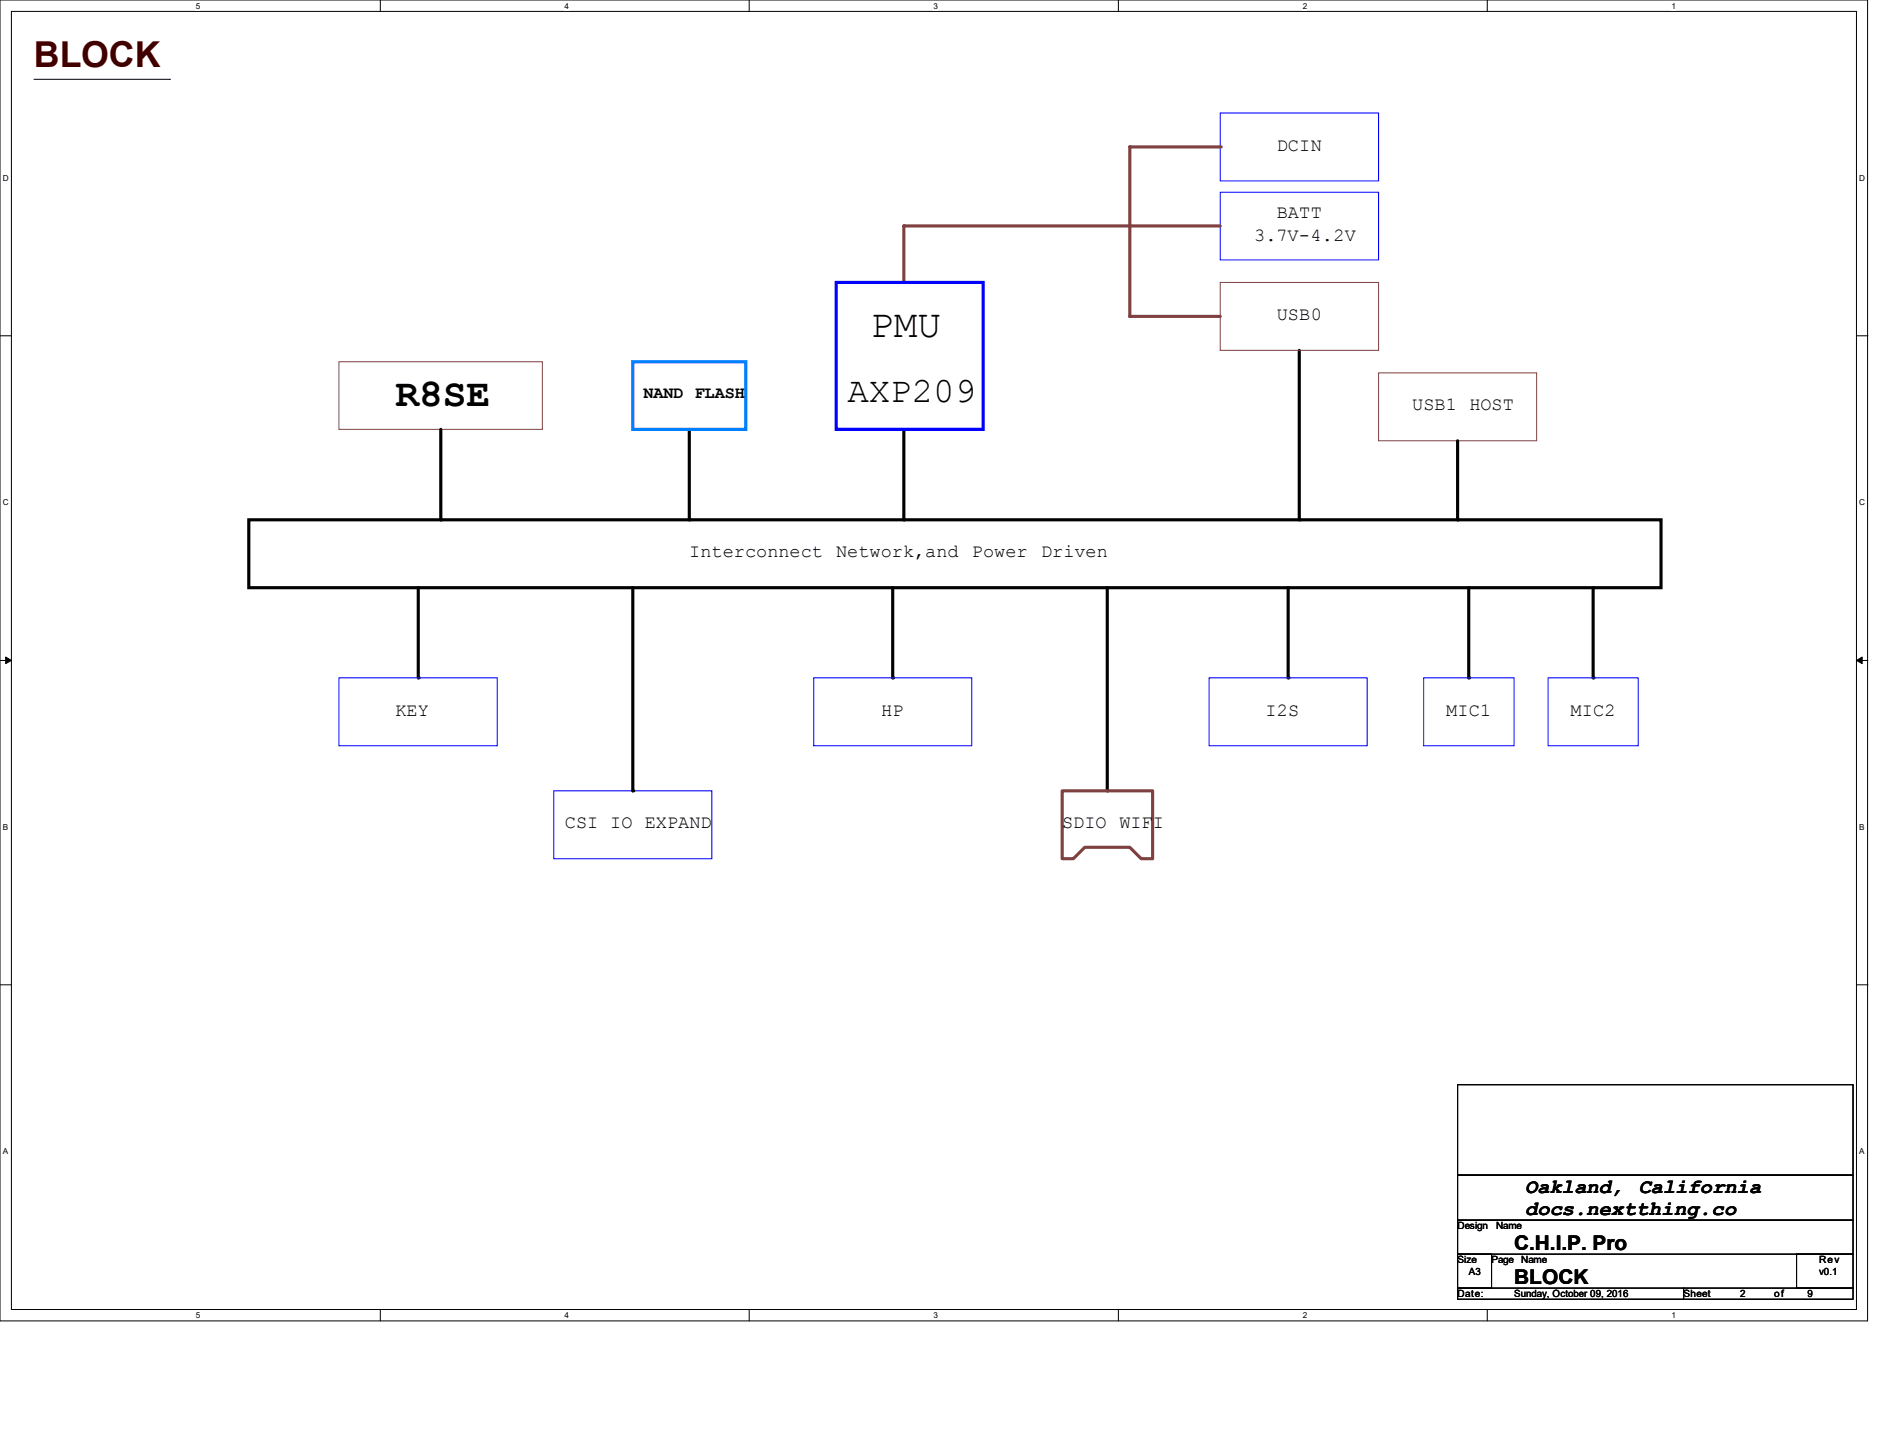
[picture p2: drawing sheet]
<svg xmlns="http://www.w3.org/2000/svg" width="279mm" height="216mm" viewBox="0 0 279 216" stroke-linecap="round" stroke-linejoin="round" font-family="sans-serif">
<defs><g id="words">
<g font-size="5.9">
<text x="129.1" y="50">PMU</text>
<text x="58.7" y="60.3">R8SE</text>
</g>
<text font-size="5.3" fill="#400000" x="5" y="9.9">BLOCK</text>
<text font-size="5.3" x="125.7" y="59.6">AXP209</text>
<g font-size="3">
<text x="226.3" y="177">Oakland,</text>
<text x="243.1" y="177">California</text>
<text x="224.7" y="185.5">C.H.I.P. Pro</text>
<text x="226.3" y="180.3">docs.nextthing.co</text>
<text x="224.7" y="190.5">BLOCK</text>
</g>
<g font-size="2.8">
<text x="189.4" y="22.4">DCIN</text>
<text x="186.1" y="35.7">3.7V-4.2V</text>
<text x="189.4" y="32.4">BATT</text>
<text x="189.4" y="47.5">USB0</text>
<text x="209.5" y="60.9">USB1 HOST</text>
<text x="102.3" y="82.7">Interconnect</text>
<text x="124.1" y="82.7">Network,and</text>
<text x="144.2" y="82.7">Power</text>
<text x="154.5" y="82.7">Driven</text>
<text x="58.7" y="106.2">KEY</text>
<text x="130.8" y="106.2">HP</text>
<text x="187.8" y="106.2">I2S</text>
<text x="214.6" y="106.2">MIC1</text>
<text x="233" y="106.2">MIC2</text>
<text x="83.8" y="122.9">CSI IO EXPAND</text>
<text x="157.6" y="122.9">SDIO WIFI</text>
</g>
<text font-size="2.5" x="95.5" y="59.1">NAND FLASH</text>
<g font-size="1.5">
<text x="216.3" y="182.4">Design</text>
<text x="222" y="182.4">Name</text>
<text x="216.3" y="187.5">Size</text>
<text x="217.9" y="189.1">A3</text>
<text x="221.3" y="187.5">Page</text>
<text x="225.7" y="187.5">Name</text>
<text x="269.9" y="189.1">v0.1</text>
<text x="269.9" y="187.5">Rev</text>
<text x="216.3" y="192.5">Date:</text>
<text x="224.7" y="192.5">Sunday, October 09, 2016</text>
<text x="249.8" y="192.5">Sheet</text>
<text x="258.2" y="192.5">2</text>
<text x="263.2" y="192.5">of</text>
<text x="268.2" y="192.5">9</text>
</g>
<g font-size="1.2">
<text x="29" y="1.3">5</text>
<text x="83.8" y="1.3">4</text>
<text x="138.5" y="1.3">3</text>
<text x="193.3" y="1.3">2</text>
<text x="248" y="1.3">1</text>
<text x=".4" y="26.8">D</text>
<text x="275.9" y="26.8">D</text>
<text x=".4" y="75">C</text>
<text x="275.9" y="75">C</text>
<text x=".4" y="123.1">B</text>
<text x="275.9" y="123.1">B</text>
<text x=".4" y="171.3">A</text>
<text x="275.9" y="171.3">A</text>
<text x="29" y="195.6">5</text>
<text x="83.8" y="195.6">4</text>
<text x="138.5" y="195.6">3</text>
<text x="193.3" y="195.6">2</text>
<text x="248" y="195.6">1</text>
</g>
</g></defs>
<path d="M0 0h277.1v196h-277.1zM1.7 1.7h273.8v192.6h-273.8z" fill="none" stroke="#000" stroke-width=".15"/>
<g fill="#fff">
<path d="M29 .2h.7v1.3h-.7z"/>
<path d="M29 194.5h.7v1.3h-.7z"/>
</g>
<path d="M56.4 0v1.7M56.4 194.3v1.7" fill="none" stroke="#000" stroke-width=".15"/>
<g fill="#fff">
<path d="M83.8 .2h.6v1.3h-.6z"/>
<path d="M83.8 194.5h.6v1.3h-.6z"/>
</g>
<path d="M111.2 0v1.7M111.2 194.3v1.7" fill="none" stroke="#000" stroke-width=".15"/>
<g fill="#fff">
<path d="M138.5 .2h.6v1.3h-.6z"/>
<path d="M138.5 194.5h.6v1.3h-.6z"/>
</g>
<path d="M165.9 0v1.7M165.9 194.3v1.7" fill="none" stroke="#000" stroke-width=".15"/>
<g fill="#fff">
<path d="M193.3 .2h.6v1.3h-.6z"/>
<path d="M193.3 194.5h.6v1.3h-.6z"/>
</g>
<path d="M220.7 0v1.7M220.7 194.3v1.7" fill="none" stroke="#000" stroke-width=".15"/>
<g fill="#fff">
<path d="M248 .2h.7v1.3h-.7z"/>
<path d="M248 194.5h.7v1.3h-.7z"/>
<path d="M.4 25.7h.9v1.4h-.9z"/>
<path d="M275.9 25.7h.8v1.4h-.8z"/>
<path d="M.4 73.9h.9v1.3h-.9z"/>
<path d="M275.9 73.9h.8v1.3h-.8z"/>
</g>
<path d="M0 49.8h1.7M275.5 49.8h1.7" fill="none" stroke="#000" stroke-width=".15"/>
<g fill="#fff">
<path d="M.4 122h.8v1.4h-.8z"/>
<path d="M275.9 122h.7v1.4h-.7z"/>
</g>
<path d="M0 98h1.7M275.5 98h1.7" fill="none" stroke="#000" stroke-width=".15"/>
<path d="M.8 97.5l.9 .5-.9 .5zM275.5 98l.8-.5v1z" fill="#000" stroke="#000" stroke-width=".15"/>
<g fill="#fff">
<path d="M.4 170.2h.8v1.3h-.8z"/>
<path d="M275.9 170.2h.7v1.3h-.7z"/>
</g>
<path d="M0 146.1h1.7M275.5 146.1h1.7" fill="none" stroke="#000" stroke-width=".15"/>
<path d="M192.8 52v25.1M36.9 77.1h209.6v10.1h-209.6zM102.3 63.7v13.4M134.1 63.7v13.4M62.1 87.2v13.4M132.5 87.2v13.4M164.3 87.2v30.1M217.9 87.2v13.4" fill="none" stroke="#000" stroke-width=".47"/>
<g fill="#000">
<circle cx="102.3" cy="77.1" r=".23"/>
<circle cx="134.1" cy="77.1" r=".23"/>
<circle cx="192.8" cy="77.1" r=".23"/>
<circle cx="62.1" cy="100.6" r=".23"/>
<circle cx="132.5" cy="100.6" r=".23"/>
<circle cx="164.3" cy="117.3" r=".23"/>
<circle cx="217.9" cy="100.6" r=".23"/>
</g>
<path d="M181.1 16.8h23.5v10h-23.5zM181.1 28.5h23.5v10.1h-23.5z" fill="none" stroke="#00f" stroke-width=".15"/>
<path d="M167.6 46.9h13.5" fill="none" stroke="#804040" stroke-width=".47"/>
<circle cx="167.6" cy="46.9" r=".23" fill="#804040"/>
<path d="M167.6 21.8v25.1" fill="none" stroke="#804040" stroke-width=".47"/>
<circle cx="167.6" cy="21.8" r=".23" fill="#804040"/>
<path d="M167.6 21.8h13.5" fill="none" stroke="#804040" stroke-width=".47"/>
<circle cx="181.1" cy="21.8" r=".23" fill="#804040"/>
<path d="M167.6 33.5h13.5" fill="none" stroke="#804040" stroke-width=".47"/>
<circle cx="167.6" cy="33.5" r=".23" fill="#804040"/>
<path d="M134.1 33.5h33.5" fill="none" stroke="#804040" stroke-width=".47"/>
<circle cx="134.1" cy="33.5" r=".23" fill="#804040"/>
<path d="M134.1 33.5v8.4" fill="none" stroke="#804040" stroke-width=".47"/>
<circle cx="134.1" cy="41.9" r=".23" fill="#804040"/>
<path d="M50.3 53.7h30.2v10h-30.2zM181.1 41.9h23.5v10.1h-23.5zM204.6 55.3h23.4v10.1h-23.4z" fill="none" stroke="#804040" stroke-width=".15"/>
<path d="M124.1 41.9h21.8v21.8h-21.8z" fill="none" stroke="#00f" stroke-width=".47"/>
<path d="M50.3 100.6h23.5v10.1h-23.5zM82.2 117.3h23.4v10.1h-23.4zM120.7 100.6h23.5v10.1h-23.5zM179.4 100.6h23.5v10.1h-23.5zM211.2 100.6h13.5v10.1h-13.5zM229.7 100.6h13.4v10.1h-13.4z" fill="none" stroke="#00f" stroke-width=".15"/>
<path d="M157.6 117.3h13.4v10.1h-1.7l-1.7-1.7h-6.6l-1.7 1.7h-1.7z" fill="none" stroke="#804040" stroke-width=".47"/>
<path d="M65.4 63.7v13.4M216.3 65.4v11.7M93.9 87.2v30.1M191.1 87.2v13.4M236.4 87.2v13.4" fill="none" stroke="#000" stroke-width=".47"/>
<g fill="#000">
<circle cx="65.4" cy="77.1" r=".23"/>
<circle cx="216.3" cy="77.1" r=".23"/>
<circle cx="93.9" cy="117.3" r=".23"/>
<circle cx="191.1" cy="100.6" r=".23"/>
<circle cx="236.4" cy="100.6" r=".23"/>
</g>
<path d="M5 11.8h20.1M25.1 11.8h.1M216.3 161h58.7v13.4h-58.7zM216.3 174.4h58.7v6.7h-58.7zM216.3 181.1h58.7v5h-58.7zM216.3 186.1h5v5h-5zM216.3 191.1h33.5v1.7h-33.5zM249.8 191.1h25.2v1.7h-25.2zM266.6 186.1h8.4v5h-8.4z" fill="none" stroke="#000" stroke-width=".15"/>
<path d="M93.9 53.7h16.8v10h-16.8z" fill="none" stroke="#0080ff" stroke-width=".47"/>
<use href="#words"/>
</svg>
